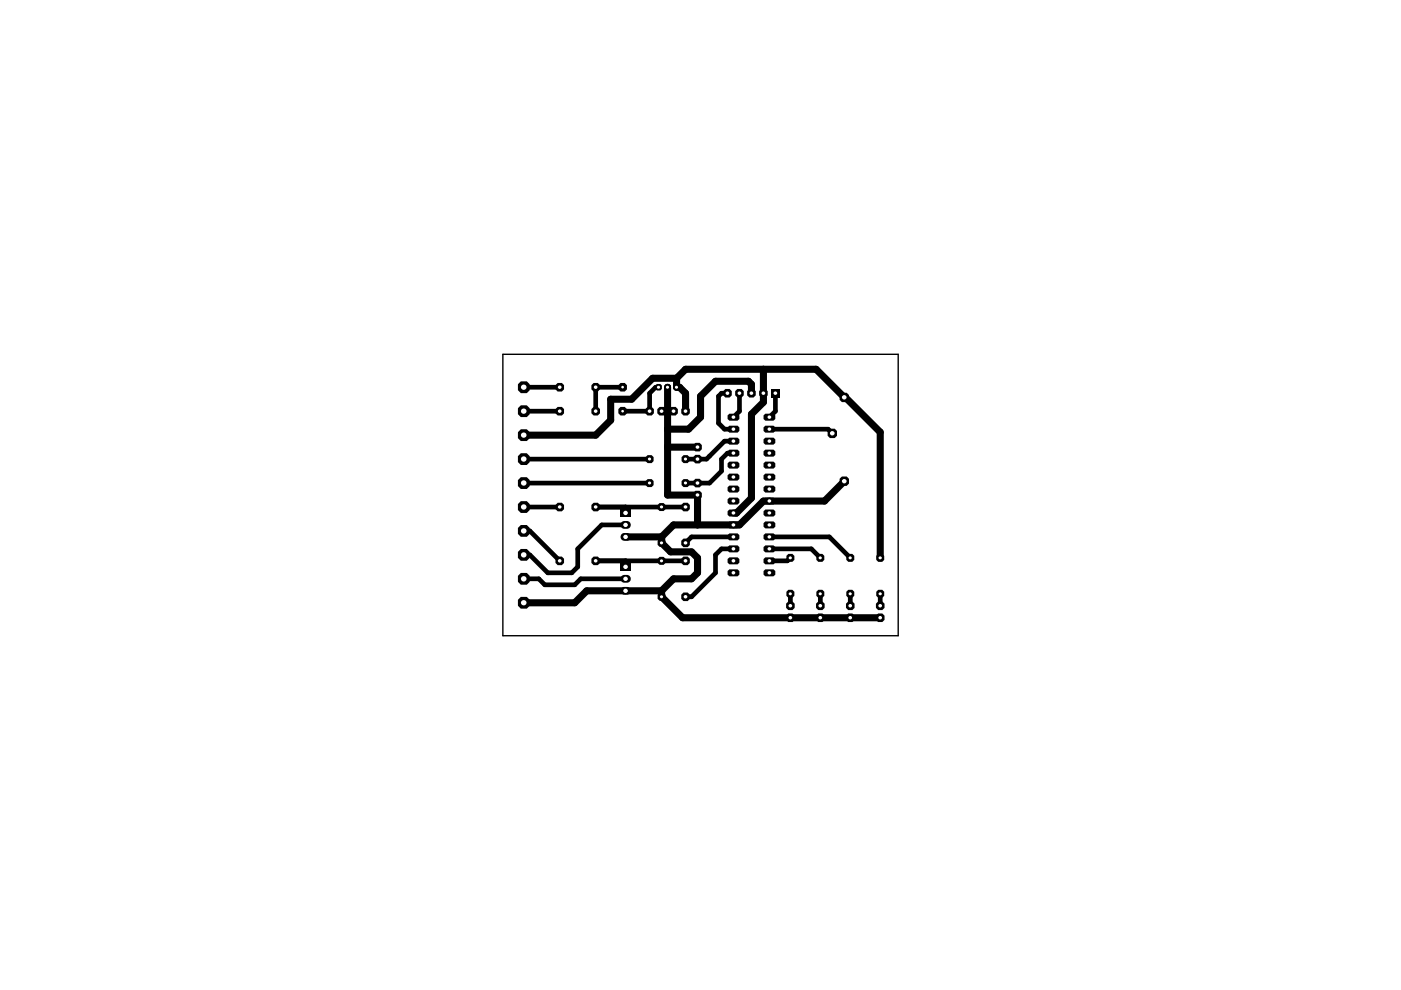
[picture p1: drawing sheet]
<svg xmlns="http://www.w3.org/2000/svg" width="297mm" height="210mm" viewBox="0 0 297 210" stroke-linecap="round" stroke-linejoin="round" font-family="sans-serif">
<g fill="#000">
<path d="M109.8 81.5l.6-.6h1.3l.6 .6v1.2l-.6 .7h-1.3l-.6-.7zM109.8 86.6l.6-.7h1.3l.6 .7v1.2l-.6 .6h-1.3l-.6-.6zM109.8 91.6l.6-.6h1.3l.6 .6v1.3l-.6 .6h-1.3l-.6-.6zM110.4 96.1h1.3l.6 .6v1.3l-.6 .6h-1.3l-.6-.6v-1.3zM117.8 86.7l.4-.4h.9l.5 .4v.9l-.5 .5h-.9l-.4-.5zM117.8 81.7l.4-.5h.9l.5 .5v.9l-.5 .4h-.9l-.4-.4zM125.4 86.7l.5-.4h.8l.5 .4v.9l-.5 .5h-.8l-.5-.5zM125.4 81.7l.5-.5h.8l.5 .5v.9l-.5 .4h-.8l-.5-.4zM131.6 86.3h.9l.4 .4v.9l-.4 .5h-.9l-.5-.5v-.9zM131.6 81.2h.9l.4 .5v.9l-.4 .4h-.9l-.5-.4v-.9zM136.9 96.9l.4-.4h.9l.4 .4v.9l-.4 .4h-.9l-.4-.4zM137.3 86.3h.9l.4 .4v.9l-.4 .5h-.9l-.5-.5v-.9z"/>
<path d="M138.9 81.7l.4-.3h.7l.3 .3v.8l-.3 .3h-.7l-.4-.3zM140.8 81.7l.4-.3h.7l.3 .3v.8l-.3 .3h-.7l-.4-.3zM139.8 86.3h.9l.5 .4v.9l-.5 .5h-.9l-.4-.5v-.9zM141.9 86.7l.5-.4h.9l.4 .4v.9l-.4 .5h-.9l-.5-.5zM142.7 81.7l.4-.3h.7l.3 .3v.8l-.3 .3h-.7l-.4-.3zM144.4 86.7l.5-.4h.9l.5 .4v.9l-.5 .5h-.9l-.5-.5zM144.5 96.9l.4-.4h.9l.4 .4v.9l-.4 .4h-.9l-.4-.4zM147.4 93.9h.9l.5 .5v.8l-.5 .5h-.9l-.4-.5v-.8zM147.4 96.4h.9l.5 .5v.9l-.5 .5h-.9l-.4-.5v-.9zM153.8 82.5h.9l.5 .4v.9l-.5 .5h-.9l-.5-.5v-.9zM154.3 88.1l.3-.4h1.8l.4 .4v.7l-.4 .4h-1.8l-.3-.4zM154.3 90.6l.3-.3h1.8l.4 .3v.8l-.4 .3h-1.8l-.3-.3z"/>
<path d="M154.3 93.2l.3-.4h1.8l.4 .4v.7l-.4 .4h-1.8l-.3-.4zM154.3 95.7l.3-.4h1.8l.4 .4v.8l-.4 .3h-1.8l-.3-.3zM154.3 98.2l.3-.3h1.8l.4 .3v.8l-.4 .4h-1.8l-.3-.4zM155.9 82.9l.4-.4h.9l.5 .4v.9l-.5 .5h-.9l-.4-.5zM158.4 82.9l.5-.4h.9l.4 .4v.9l-.4 .5h-.9l-.5-.5zM161 82.9l.4-.4h.9l.5 .4v.9l-.5 .5h-.9l-.4-.5zM161.9 98.2l.4-.3h1.7l.4 .3v.8l-.4 .4h-1.7l-.4-.4zM161.9 95.7l.4-.4h1.7l.4 .4v.8l-.4 .3h-1.7l-.4-.3zM161.9 93.2l.4-.4h1.7l.4 .4v.7l-.4 .4h-1.7l-.4-.4zM161.9 90.6l.4-.3h1.7l.4 .3v.8l-.4 .3h-1.7l-.4-.3zM161.9 88.1l.4-.4h1.7l.4 .4v.7l-.4 .4h-1.7l-.4-.4zM163.5 82.5h1.8v1.8h-1.8z"/>
<path d="M175.5 91.4l.5-.5h1l.5 .5v1l-.5 .5h-1l-.5-.5zM178 83.8l.5-.5h1l.5 .5v1l-.5 .5h-1l-.5-.5zM110.4 101.2h1.3l.6 .6v1.3l-.6 .6h-1.3l-.6-.6v-1.3zM109.8 106.9l.6-.6h1.3l.6 .6v1.2l-.6 .7h-1.3l-.6-.7zM109.8 111.9l.6-.6h1.3l.6 .6v1.3l-.6 .6h-1.3l-.6-.6zM109.8 117l.6-.6h1.3l.6 .6v1.3l-.6 .6h-1.3l-.6-.6zM117.8 118.5l.4-.5h.9l.5 .5v.9l-.5 .4h-.9l-.4-.4zM117.8 107.1l.4-.5h.9l.5 .5v.9l-.5 .4h-.9l-.4-.4zM125.4 118.5l.5-.5h.8l.5 .5v.9l-.5 .4h-.8l-.5-.4zM125.4 107.1l.5-.5h.8l.5 .5v.9l-.5 .4h-.8l-.5-.4zM131.6 108h2.1v1.6h-2.1zM136.9 102l.4-.4h.9l.4 .4v.8l-.4 .5h-.9l-.4-.5z"/>
<path d="M139.8 106.7h.9l.4 .4v.8l-.4 .5h-.9l-.4-.5v-.8zM139.4 114.7l.4-.4h.9l.4 .4v.8l-.4 .5h-.9l-.4-.5zM139.4 118.5l.4-.4h.9l.4 .4v.8l-.4 .5h-.9l-.4-.5zM144.5 102l.4-.4h.9l.4 .4v.8l-.4 .5h-.9l-.4-.5zM144.4 107.1l.5-.5h.9l.5 .5v.9l-.5 .4h-.9l-.5-.4zM144.4 114.7l.5-.5h.9l.5 .5v.8l-.5 .5h-.9l-.5-.5zM144.4 118.5l.5-.5h.9l.5 .5v.9l-.5 .4h-.9l-.5-.4zM147.4 104.1h.9l.5 .4v.9l-.5 .5h-.9l-.4-.5v-.9zM147 102l.4-.5h.9l.5 .5v.9l-.5 .4h-.9l-.4-.4zM154.3 118.5l.3-.3h1.8l.4 .3v.8l-.4 .4h-1.8l-.3-.4zM154.3 108.4l.3-.4h1.8l.4 .4v.8l-.4 .3h-1.8l-.3-.3zM154.3 110.9l.3-.3h1.8l.4 .3v.8l-.4 .3h-1.8l-.3-.3z"/>
<path d="M154.3 113.5l.3-.4h1.8l.4 .4v.7l-.4 .4h-1.8l-.3-.4zM154.3 116l.3-.4h1.8l.4 .4v.8l-.4 .3h-1.8l-.3-.3zM154.3 100.8l.3-.4h1.8l.4 .4v.7l-.4 .4h-1.8l-.3-.4zM154.3 103.3l.3-.3h1.8l.4 .3v.8l-.4 .3h-1.8l-.3-.3zM154.3 105.9l.3-.4h1.8l.4 .4v.7l-.4 .4h-1.8l-.3-.4zM161.9 118.5l.4-.3h1.7l.4 .3v.8l-.4 .4h-1.7l-.4-.4zM161.9 116l.4-.4h1.7l.4 .4v.8l-.4 .3h-1.7l-.4-.3zM161.9 113.5l.4-.4h1.7l.4 .4v.7l-.4 .4h-1.7l-.4-.4zM161.9 110.9l.4-.3h1.7l.4 .3v.8l-.4 .3h-1.7l-.4-.3zM161.9 108.4l.4-.4h1.7l.4 .4v.8l-.4 .3h-1.7l-.4-.3zM161.9 105.9l.4-.4h1.7l.4 .4v.7l-.4 .4h-1.7l-.4-.4zM161.9 103.3l.4-.3h1.7l.4 .3v.8l-.4 .3h-1.7l-.4-.3z"/>
<path d="M161.9 100.8l.4-.4h1.7l.4 .4v.7l-.4 .4h-1.7l-.4-.4zM166.7 117.9l.5-.5h.8l.4 .5v.8l-.4 .4h-.8l-.5-.4zM173.1 117.9l.4-.5h.8l.5 .5v.8l-.5 .4h-.8l-.4-.4zM178 101.5l.5-.5h1l.5 .5v1l-.5 .5h-1l-.5-.5zM179.4 117.9l.5-.5h.8l.4 .5v.8l-.4 .4h-.8l-.5-.4zM185.8 117.9l.4-.5h.8l.5 .5v.8l-.5 .4h-.8l-.4-.4zM110.4 121.5h1.3l.6 .6v1.3l-.6 .6h-1.3l-.6-.6v-1.3zM109.8 127.2l.6-.6h1.3l.6 .6v1.2l-.6 .7h-1.3l-.6-.7zM131.6 119.4h2.1v1.6h-2.1zM139.4 126.1l.4-.4h.9l.4 .4v.9l-.4 .4h-.9l-.4-.4zM144.4 126.1l.5-.5h.9l.5 .5v.9l-.5 .4h-.9l-.5-.4zM154.3 121.1l.3-.4h1.8l.4 .4v.7l-.4 .4h-1.8l-.3-.4z"/>
<path d="M161.9 121.1l.4-.4h1.7l.4 .4v.7l-.4 .4h-1.7l-.4-.4zM166.7 130.5l.4-.4h.9l.5 .4v.9l-.5 .5h-.9l-.4-.5zM166.7 128l.4-.5h.9l.5 .5v.9l-.5 .4h-.9l-.4-.4zM166.7 125.5l.5-.4h.8l.4 .4v.8l-.4 .4h-.8l-.5-.4zM173 130.5l.5-.4h.9l.4 .4v.9l-.4 .5h-.9l-.5-.5zM173 128l.5-.5h.9l.4 .5v.9l-.4 .4h-.9l-.5-.4zM173.1 125.5l.4-.4h.8l.5 .4v.8l-.5 .4h-.8l-.4-.4zM179.4 130.5l.4-.4h.9l.5 .4v.9l-.5 .5h-.9l-.4-.5zM179.4 128l.4-.5h.9l.5 .5v.9l-.5 .4h-.9l-.4-.4zM179.4 125.5l.5-.4h.8l.4 .4v.8l-.4 .4h-.8l-.5-.4zM185.7 130.5l.5-.4h.9l.4 .4v.9l-.4 .5h-.9l-.5-.5zM185.7 128l.5-.5h.9l.4 .5v.9l-.4 .4h-.9l-.5-.4z"/>
<path d="M185.8 125.5l.4-.4h.8l.5 .4v.8l-.5 .4h-.8l-.4-.4z"/>
<circle cx="126.3" cy="82.1" r=".5"/>
<circle cx="132" cy="87.2" r=".5"/>
</g>
<g fill="#000">
<path d="M131.8 113.2l.5-.2h.6a.83 .83 0 0 1 .8 .8 .83 .83 0 0 1-.8 .9h-.5a.83 .83 0 0 1-.8-.6 .83 .83 0 0 1 .2-.9z" fill-rule="evenodd"/>
<path d="M131.8 110.7l.5-.2h.6a.83 .83 0 0 1 .8 .8 .83 .83 0 0 1-.8 .8h-.5a.83 .83 0 0 1-.8-.5 .83 .83 0 0 1 .2-.9z" fill-rule="evenodd"/>
<path d="M131.8 124.7l.5-.3h.6a.83 .83 0 0 1 .8 .9 .83 .83 0 0 1-.8 .8h-.5a.83 .83 0 0 1-.8-.5 .83 .83 0 0 1 .2-.9z" fill-rule="evenodd"/>
<path d="M131.8 122.1l.5-.2h.6a.83 .83 0 0 1 .8 .8 .83 .83 0 0 1-.8 .8h-.5a.83 .83 0 0 1-.8-.5 .83 .83 0 0 1 .2-.9z" fill-rule="evenodd"/>
</g>
<g fill="none" stroke="#000" stroke-width=".99">
<path d="M111.1 97.3h26.6M111.1 82.1h7.6M111.1 87.2h7.6M132 82.1h-5.7v5.1M139.6 82.1h-.6l-1.3 1.3v3.8h-5.7M154.2 83.4h-1.2l-.7 .6v5.7l1.3 1.3h1.9M155.5 93.5h-1.9l-3.8 3.8h-4.4M155.5 96.1h-1.3l-1.2 1.2v2.6l-2.6 2.5h-5M156.8 83.4v3.8l-1.3 1.3M163.1 91h12.5l.9 .9M164.4 83.4v3.8l-1.3 1.3M111.1 102.4h26.6"/>
<path d="M111.1 107.5h7.6M111.1 112.6h1.2l6.4 6.3M126.3 107.5h19.1M126.3 118.9h19.1M132.7 111.3h-5.1l-5.1 5.1v3.8l-1.3 1.3h-5.1l-3.8-3.9h-1.2M132.7 107.5v1.3M132.7 118.9v1.3M155.5 116.4h-2.5l-1.3 1.2v3.9l-5.1 5h-1.2M155.5 113.8h-8.9l-1.2 1.3M163.1 116.4h8.9l1.9 1.9M163.1 113.8h12.7l4.5 4.5M167.6 118.3l-.7 .6h-3.8"/>
<path d="M111.1 122.7h3.1l1.3 1.3h6.4l1.2-1.3h9.6M167.6 125.9v2.5M173.9 125.9v2.5M180.3 125.9v2.5M186.6 125.9v2.5"/>
</g>
<g fill="none" stroke="#000" stroke-width="1.5">
<path d="M161.9 78.3v7l-2.6 2.5v17.8l-3.2 3.2h-.6M140.3 87.2h2.5M141.5 82.1v22.9h6.4v6.3M141.5 94.8h6.4M143.4 80.2l2-1.9h27.6l13.6 13.3v26.7M143.4 80.2h-5l-4.5 4.4h-4.4v4.5l-3.2 3.2h-15.2M143.4 80.2v1.9h.7l1.3 1.3v3.8M159.3 83.4v-1.9l-.6-.7h-7l-3.2 3.2v4.5l-2.5 2.5h-4.5M132.7 113.8h7.6M140.3 113.8v1.3l1.9 1.9h4.4l1.3 1.3v3.2l-1.3 1.2h-3.8l-2.5 2.6M179 102l-4.2 4.2h-12.9l-5.1 5.1h-14l-2.5 2.5M140.3 125.3v1.2l4.4 4.5h41.9"/>
<path d="M140.3 125.3h-15.9l-2.5 2.5h-10.8"/>
</g>
<path d="M106.6 75.1h83.8v59.7h-83.8z" fill="none" stroke="#000" stroke-width=".3"/>
<g fill="#fff">
<circle cx="126.3" cy="87.2" r=".38"/>
<circle cx="118.7" cy="87.2" r=".38"/>
<circle cx="126.3" cy="82.1" r=".38"/>
<circle cx="118.7" cy="82.1" r=".38"/>
<circle cx="186.6" cy="118.3" r=".33"/>
<circle cx="186.6" cy="125.9" r=".33"/>
<circle cx="186.6" cy="131" r=".38"/>
<circle cx="186.6" cy="128.4" r=".38"/>
<circle cx="167.5" cy="118.3" r=".33"/>
<circle cx="167.5" cy="125.9" r=".33"/>
<circle cx="167.6" cy="131" r=".38"/>
<circle cx="167.6" cy="128.4" r=".38"/>
<circle cx="147.9" cy="94.8" r=".38"/>
<circle cx="147.9" cy="97.3" r=".38"/>
<circle cx="145.3" cy="97.3" r=".33"/>
<circle cx="137.7" cy="97.3" r=".33"/>
<circle cx="111" cy="82.1" r=".58"/>
<circle cx="111" cy="87.2" r=".58"/>
<circle cx="111" cy="92.2" r=".58"/>
<circle cx="111" cy="97.3" r=".58"/>
<circle cx="111" cy="102.4" r=".58"/>
<circle cx="111" cy="107.5" r=".58"/>
<circle cx="111" cy="112.6" r=".58"/>
<circle cx="111" cy="117.6" r=".58"/>
<circle cx="111" cy="122.7" r=".58"/>
<circle cx="111" cy="127.8" r=".58"/>
<circle cx="145.3" cy="107.5" r=".38"/>
<circle cx="145.3" cy="115.1" r=".38"/>
<circle cx="145.3" cy="118.9" r=".38"/>
<circle cx="145.3" cy="126.5" r=".38"/>
<circle cx="126.3" cy="118.9" r=".38"/>
<circle cx="118.7" cy="118.9" r=".38"/>
<circle cx="126.3" cy="107.5" r=".38"/>
<circle cx="118.7" cy="107.5" r=".38"/>
<circle cx="140.2" cy="107.5" r=".33"/>
<circle cx="140.2" cy="115.1" r=".33"/>
<circle cx="140.2" cy="118.9" r=".33"/>
<circle cx="140.2" cy="126.5" r=".33"/>
<circle cx="132.6" cy="125.3" r=".48"/>
<circle cx="132.6" cy="122.7" r=".48"/>
<circle cx="132.6" cy="120.2" r=".48"/>
<circle cx="147.9" cy="104.9" r=".38"/>
<circle cx="147.9" cy="102.4" r=".38"/>
<circle cx="173.9" cy="131" r=".38"/>
<circle cx="173.9" cy="128.4" r=".38"/>
<circle cx="173.9" cy="118.3" r=".33"/>
<circle cx="173.9" cy="125.9" r=".33"/>
<circle cx="132" cy="87.2" r=".28"/>
<circle cx="132" cy="82.1" r=".28"/>
<circle cx="132.6" cy="113.8" r=".48"/>
<circle cx="132.6" cy="111.3" r=".48"/>
<circle cx="132.6" cy="108.8" r=".48"/>
<circle cx="180.3" cy="131" r=".38"/>
<circle cx="180.3" cy="128.4" r=".38"/>
<circle cx="180.2" cy="118.3" r=".33"/>
<circle cx="180.2" cy="125.9" r=".33"/>
<circle cx="145.3" cy="102.4" r=".33"/>
<circle cx="137.7" cy="102.4" r=".33"/>
<circle cx="155.5" cy="118.9" r=".38"/>
<circle cx="155.5" cy="121.4" r=".38"/>
<circle cx="163.1" cy="121.4" r=".38"/>
<circle cx="163.1" cy="118.9" r=".38"/>
<circle cx="163.1" cy="116.4" r=".38"/>
<circle cx="163.1" cy="113.8" r=".38"/>
<circle cx="163.1" cy="111.3" r=".38"/>
<circle cx="163.1" cy="108.8" r=".38"/>
<circle cx="163.1" cy="106.2" r=".38"/>
<circle cx="163.1" cy="103.7" r=".38"/>
<circle cx="163.1" cy="101.1" r=".38"/>
<circle cx="163.1" cy="98.6" r=".38"/>
<circle cx="163.1" cy="96.1" r=".38"/>
<circle cx="163.1" cy="93.5" r=".38"/>
<circle cx="163.1" cy="91" r=".38"/>
<circle cx="163.1" cy="88.4" r=".38"/>
<circle cx="155.5" cy="108.8" r=".38"/>
<circle cx="155.5" cy="111.3" r=".38"/>
<circle cx="155.5" cy="113.8" r=".38"/>
<circle cx="155.5" cy="116.4" r=".38"/>
<circle cx="155.5" cy="88.4" r=".38"/>
<circle cx="155.5" cy="91" r=".38"/>
<circle cx="155.5" cy="93.5" r=".38"/>
<circle cx="155.5" cy="96.1" r=".38"/>
<circle cx="155.5" cy="98.6" r=".38"/>
<circle cx="155.5" cy="101.1" r=".38"/>
<circle cx="155.5" cy="103.7" r=".38"/>
<circle cx="155.5" cy="106.2" r=".38"/>
<circle cx="140.3" cy="87.2" r=".38"/>
<circle cx="137.7" cy="87.2" r=".38"/>
<circle cx="142.8" cy="87.2" r=".38"/>
<circle cx="145.3" cy="87.2" r=".38"/>
<circle cx="139.6" cy="82.1" r=".33"/>
<circle cx="141.5" cy="82.1" r=".33"/>
<circle cx="143.4" cy="82.1" r=".33"/>
<circle cx="154.2" cy="83.4" r=".38"/>
<circle cx="156.8" cy="83.4" r=".38"/>
<circle cx="159.3" cy="83.4" r=".38"/>
<circle cx="161.8" cy="83.4" r=".38"/>
<circle cx="164.4" cy="83.4" r=".38"/>
<circle cx="179" cy="84.2" r=".48"/>
<circle cx="176.4" cy="91.9" r=".48"/>
<circle cx="179" cy="102" r=".48"/>
</g>
</svg>
